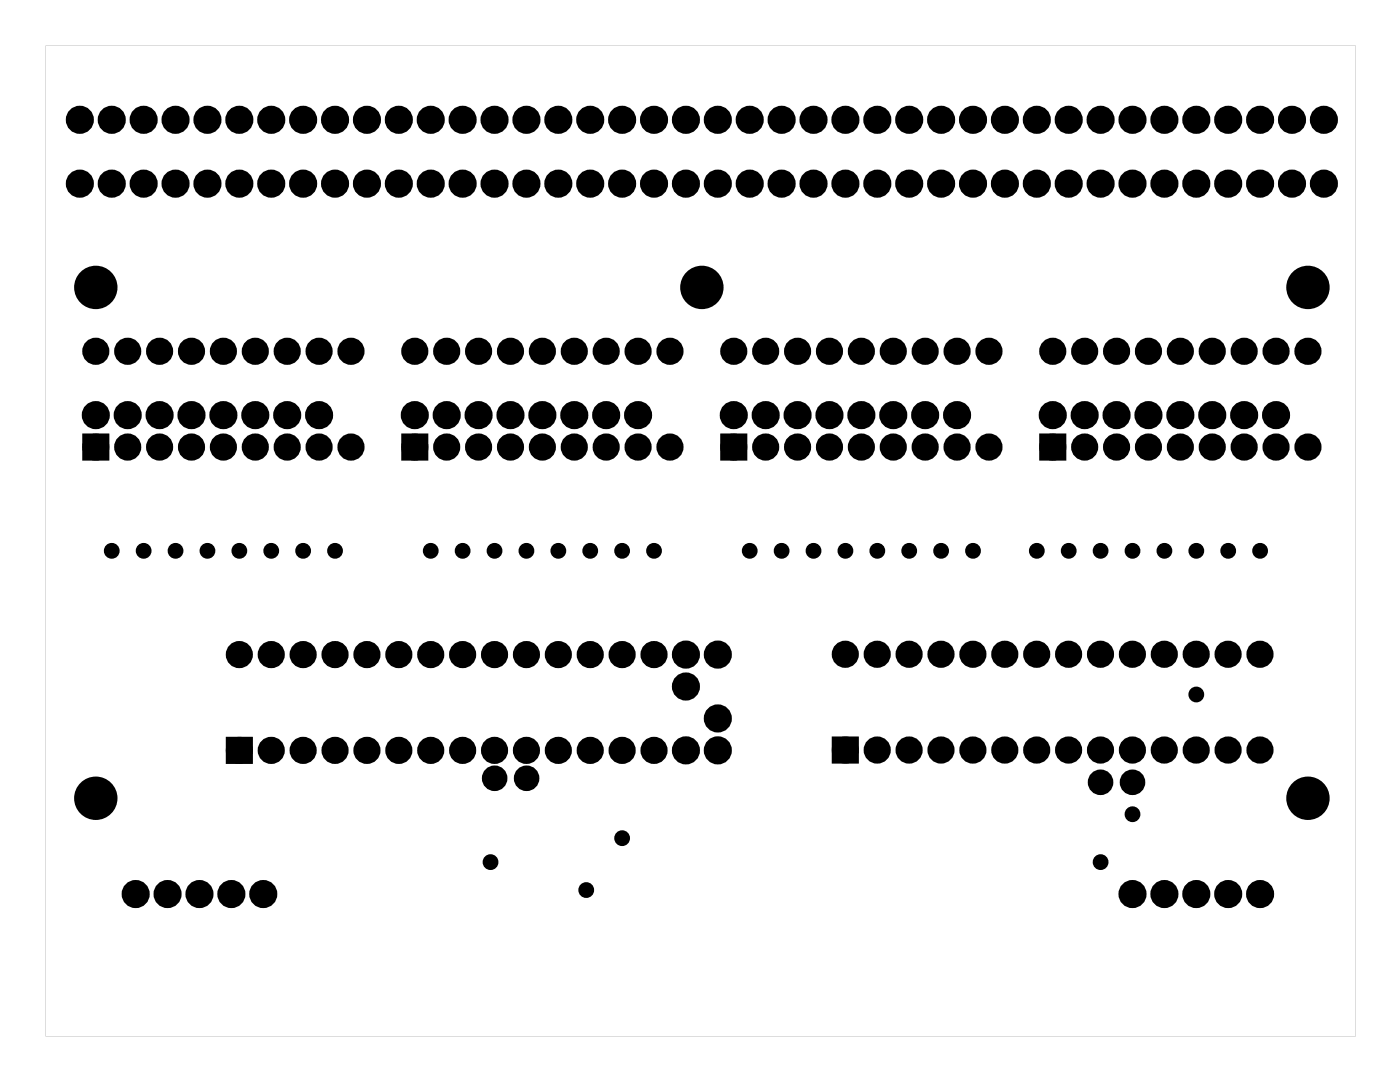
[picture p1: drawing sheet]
<svg xmlns="http://www.w3.org/2000/svg" width="111mm" height="86mm" viewBox="0 0 111 86" stroke-linecap="round" stroke-linejoin="round" font-family="sans-serif">
<g fill="#000">
<path d="M6.9 34.9h1.4v1.4h-1.4zM32.3 34.9h1.4v1.4h-1.4zM57.7 34.9h1.4v1.4h-1.4zM83.1 34.9h1.4v1.4h-1.4zM18.4 59h1.4v1.4h-1.4zM66.6 59h1.4v1.4h-1.4z"/>
<path d="M3.6 3.6h104.3v78.8h-104.3zM3.6 3.6v78.8h104.3v-78.8z"/>
</g>
<g fill="#000">
<circle cx="6.4" cy="9.5" r=".74"/>
<circle cx="6.4" cy="14.6" r=".74"/>
<circle cx="8.9" cy="9.5" r=".74"/>
<circle cx="8.9" cy="14.6" r=".74"/>
<circle cx="11.4" cy="9.5" r=".74"/>
<circle cx="11.4" cy="14.6" r=".74"/>
<circle cx="14" cy="9.5" r=".74"/>
<circle cx="14" cy="14.6" r=".74"/>
<circle cx="16.5" cy="9.5" r=".74"/>
<circle cx="16.5" cy="14.6" r=".74"/>
<circle cx="19.1" cy="9.5" r=".74"/>
<circle cx="19.1" cy="14.6" r=".74"/>
<circle cx="21.6" cy="9.5" r=".74"/>
<circle cx="21.6" cy="14.6" r=".74"/>
<circle cx="24.1" cy="9.5" r=".74"/>
<circle cx="24.1" cy="14.6" r=".74"/>
<circle cx="26.7" cy="9.5" r=".74"/>
<circle cx="26.7" cy="14.6" r=".74"/>
<circle cx="29.2" cy="9.5" r=".74"/>
<circle cx="29.2" cy="14.6" r=".74"/>
<circle cx="31.8" cy="9.5" r=".74"/>
<circle cx="31.8" cy="14.6" r=".74"/>
<circle cx="34.3" cy="9.5" r=".74"/>
<circle cx="34.3" cy="14.6" r=".74"/>
<circle cx="36.8" cy="9.5" r=".74"/>
<circle cx="36.8" cy="14.6" r=".74"/>
<circle cx="39.4" cy="9.5" r=".74"/>
<circle cx="39.4" cy="14.6" r=".74"/>
<circle cx="41.9" cy="9.5" r=".74"/>
<circle cx="41.9" cy="14.6" r=".74"/>
<circle cx="44.5" cy="9.5" r=".74"/>
<circle cx="44.5" cy="14.6" r=".74"/>
<circle cx="47" cy="9.5" r=".74"/>
<circle cx="47" cy="14.6" r=".74"/>
<circle cx="49.5" cy="9.5" r=".74"/>
<circle cx="49.5" cy="14.6" r=".74"/>
<circle cx="52.1" cy="9.5" r=".74"/>
<circle cx="52.1" cy="14.6" r=".74"/>
<circle cx="54.6" cy="9.5" r=".74"/>
<circle cx="54.6" cy="14.6" r=".74"/>
<circle cx="57.2" cy="9.5" r=".74"/>
<circle cx="57.2" cy="14.6" r=".74"/>
<circle cx="59.7" cy="9.5" r=".74"/>
<circle cx="59.7" cy="14.6" r=".74"/>
<circle cx="62.2" cy="9.5" r=".74"/>
<circle cx="62.2" cy="14.6" r=".74"/>
<circle cx="64.8" cy="9.5" r=".74"/>
<circle cx="64.8" cy="14.6" r=".74"/>
<circle cx="67.3" cy="9.5" r=".74"/>
<circle cx="67.3" cy="14.6" r=".74"/>
<circle cx="69.9" cy="9.5" r=".74"/>
<circle cx="69.9" cy="14.6" r=".74"/>
<circle cx="72.4" cy="9.5" r=".74"/>
<circle cx="72.4" cy="14.6" r=".74"/>
<circle cx="74.9" cy="9.5" r=".74"/>
<circle cx="74.9" cy="14.6" r=".74"/>
<circle cx="77.5" cy="9.5" r=".74"/>
<circle cx="77.5" cy="14.6" r=".74"/>
<circle cx="80" cy="9.5" r=".74"/>
<circle cx="80" cy="14.6" r=".74"/>
<circle cx="82.6" cy="9.5" r=".74"/>
<circle cx="82.6" cy="14.6" r=".74"/>
<circle cx="85.1" cy="9.5" r=".74"/>
<circle cx="85.1" cy="14.6" r=".74"/>
<circle cx="87.6" cy="9.5" r=".74"/>
<circle cx="87.6" cy="14.6" r=".74"/>
<circle cx="90.2" cy="9.5" r=".74"/>
<circle cx="90.2" cy="14.6" r=".74"/>
<circle cx="92.7" cy="9.5" r=".74"/>
<circle cx="92.7" cy="14.6" r=".74"/>
<circle cx="95.3" cy="9.5" r=".74"/>
<circle cx="95.3" cy="14.6" r=".74"/>
<circle cx="97.8" cy="9.5" r=".74"/>
<circle cx="97.8" cy="14.6" r=".74"/>
<circle cx="100.3" cy="9.5" r=".74"/>
<circle cx="100.3" cy="14.6" r=".74"/>
<circle cx="102.9" cy="9.5" r=".74"/>
<circle cx="102.9" cy="14.6" r=".74"/>
<circle cx="105.4" cy="9.5" r=".74"/>
<circle cx="105.4" cy="14.6" r=".74"/>
<circle cx="7.6" cy="22.9" r="1.6"/>
<circle cx="7.6" cy="35.6" r=".7"/>
<circle cx="7.6" cy="27.9" r=".7"/>
<circle cx="7.6" cy="33" r=".74"/>
<circle cx="10.2" cy="35.6" r=".7"/>
<circle cx="10.2" cy="27.9" r=".7"/>
<circle cx="10.2" cy="33" r=".74"/>
<circle cx="12.7" cy="35.6" r=".7"/>
<circle cx="12.7" cy="27.9" r=".7"/>
<circle cx="12.7" cy="33" r=".74"/>
<circle cx="15.2" cy="35.6" r=".7"/>
<circle cx="15.2" cy="27.9" r=".7"/>
<circle cx="15.2" cy="33" r=".74"/>
<circle cx="17.8" cy="35.6" r=".7"/>
<circle cx="17.8" cy="27.9" r=".7"/>
<circle cx="17.8" cy="33" r=".74"/>
<circle cx="20.3" cy="35.6" r=".7"/>
<circle cx="20.3" cy="27.9" r=".7"/>
<circle cx="20.3" cy="33" r=".74"/>
<circle cx="22.9" cy="35.6" r=".7"/>
<circle cx="22.9" cy="27.9" r=".7"/>
<circle cx="22.9" cy="33" r=".74"/>
<circle cx="25.4" cy="35.6" r=".7"/>
<circle cx="25.4" cy="27.9" r=".7"/>
<circle cx="25.4" cy="33" r=".74"/>
<circle cx="27.9" cy="35.6" r=".7"/>
<circle cx="27.9" cy="27.9" r=".7"/>
<circle cx="33" cy="35.6" r=".7"/>
<circle cx="33" cy="27.9" r=".7"/>
<circle cx="33" cy="33" r=".74"/>
<circle cx="35.6" cy="35.6" r=".7"/>
<circle cx="35.6" cy="27.9" r=".7"/>
<circle cx="35.6" cy="33" r=".74"/>
<circle cx="38.1" cy="35.6" r=".7"/>
<circle cx="38.1" cy="27.9" r=".7"/>
<circle cx="38.1" cy="33" r=".74"/>
<circle cx="40.6" cy="35.6" r=".7"/>
<circle cx="40.6" cy="27.9" r=".7"/>
<circle cx="40.6" cy="33" r=".74"/>
<circle cx="43.2" cy="35.6" r=".7"/>
<circle cx="43.2" cy="27.9" r=".7"/>
<circle cx="43.2" cy="33" r=".74"/>
<circle cx="45.7" cy="35.6" r=".7"/>
<circle cx="45.7" cy="27.9" r=".7"/>
<circle cx="45.7" cy="33" r=".74"/>
<circle cx="48.3" cy="35.6" r=".7"/>
<circle cx="48.3" cy="27.9" r=".7"/>
<circle cx="48.3" cy="33" r=".74"/>
<circle cx="50.8" cy="35.6" r=".7"/>
<circle cx="50.8" cy="27.9" r=".7"/>
<circle cx="50.8" cy="33" r=".74"/>
<circle cx="53.3" cy="35.6" r=".7"/>
<circle cx="53.3" cy="27.9" r=".7"/>
<circle cx="55.9" cy="22.9" r="1.6"/>
<circle cx="58.4" cy="35.6" r=".7"/>
<circle cx="58.4" cy="27.9" r=".7"/>
<circle cx="58.4" cy="33" r=".74"/>
<circle cx="61" cy="35.6" r=".7"/>
<circle cx="61" cy="27.9" r=".7"/>
<circle cx="61" cy="33" r=".74"/>
<circle cx="63.5" cy="35.6" r=".7"/>
<circle cx="63.5" cy="27.9" r=".7"/>
<circle cx="63.5" cy="33" r=".74"/>
<circle cx="66" cy="35.6" r=".7"/>
<circle cx="66" cy="27.9" r=".7"/>
<circle cx="66" cy="33" r=".74"/>
<circle cx="68.6" cy="35.6" r=".7"/>
<circle cx="68.6" cy="27.9" r=".7"/>
<circle cx="68.6" cy="33" r=".74"/>
<circle cx="71.1" cy="35.6" r=".7"/>
<circle cx="71.1" cy="27.9" r=".7"/>
<circle cx="71.1" cy="33" r=".74"/>
<circle cx="73.7" cy="35.6" r=".7"/>
<circle cx="73.7" cy="27.9" r=".7"/>
<circle cx="73.7" cy="33" r=".74"/>
<circle cx="76.2" cy="35.6" r=".7"/>
<circle cx="76.2" cy="27.9" r=".7"/>
<circle cx="76.2" cy="33" r=".74"/>
<circle cx="78.7" cy="35.6" r=".7"/>
<circle cx="78.7" cy="27.9" r=".7"/>
<circle cx="83.8" cy="35.6" r=".7"/>
<circle cx="83.8" cy="27.9" r=".7"/>
<circle cx="83.8" cy="33" r=".74"/>
<circle cx="86.4" cy="35.6" r=".7"/>
<circle cx="86.4" cy="27.9" r=".7"/>
<circle cx="86.4" cy="33" r=".74"/>
<circle cx="88.9" cy="35.6" r=".7"/>
<circle cx="88.9" cy="27.9" r=".7"/>
<circle cx="88.9" cy="33" r=".74"/>
<circle cx="91.4" cy="35.6" r=".7"/>
<circle cx="91.4" cy="27.9" r=".7"/>
<circle cx="91.4" cy="33" r=".74"/>
<circle cx="94" cy="35.6" r=".7"/>
<circle cx="94" cy="27.9" r=".7"/>
<circle cx="94" cy="33" r=".74"/>
<circle cx="96.5" cy="35.6" r=".7"/>
<circle cx="96.5" cy="27.9" r=".7"/>
<circle cx="96.5" cy="33" r=".74"/>
<circle cx="99.1" cy="35.6" r=".7"/>
<circle cx="99.1" cy="27.9" r=".7"/>
<circle cx="99.1" cy="33" r=".74"/>
<circle cx="101.6" cy="35.6" r=".7"/>
<circle cx="101.6" cy="27.9" r=".7"/>
<circle cx="101.6" cy="33" r=".74"/>
<circle cx="104.1" cy="22.9" r="1.6"/>
<circle cx="104.1" cy="35.6" r=".7"/>
<circle cx="104.1" cy="27.9" r=".7"/>
<circle cx="8.9" cy="43.8" r=".35"/>
<circle cx="11.4" cy="43.8" r=".35"/>
<circle cx="14" cy="43.8" r=".35"/>
<circle cx="16.5" cy="43.8" r=".35"/>
<circle cx="19.1" cy="43.8" r=".35"/>
<circle cx="19.1" cy="59.7" r=".7"/>
<circle cx="19.1" cy="52.1" r=".7"/>
<circle cx="21.6" cy="43.8" r=".35"/>
<circle cx="21.6" cy="52.1" r=".7"/>
<circle cx="21.6" cy="59.7" r=".7"/>
<circle cx="24.1" cy="43.8" r=".35"/>
<circle cx="24.1" cy="59.7" r=".7"/>
<circle cx="24.1" cy="52.1" r=".7"/>
<circle cx="26.7" cy="43.8" r=".35"/>
<circle cx="26.7" cy="52.1" r=".7"/>
<circle cx="26.7" cy="59.7" r=".7"/>
<circle cx="29.2" cy="52.1" r=".7"/>
<circle cx="29.2" cy="59.7" r=".7"/>
<circle cx="31.8" cy="59.7" r=".7"/>
<circle cx="31.8" cy="52.1" r=".7"/>
<circle cx="34.3" cy="43.8" r=".35"/>
<circle cx="34.3" cy="52.1" r=".7"/>
<circle cx="34.3" cy="59.7" r=".7"/>
<circle cx="36.8" cy="43.8" r=".35"/>
<circle cx="36.8" cy="52.1" r=".7"/>
<circle cx="36.8" cy="59.7" r=".7"/>
<circle cx="39.4" cy="43.8" r=".35"/>
<circle cx="39.4" cy="52.1" r=".7"/>
<circle cx="39.4" cy="59.7" r=".7"/>
<circle cx="41.9" cy="43.8" r=".35"/>
<circle cx="41.9" cy="52.1" r=".7"/>
<circle cx="41.9" cy="59.7" r=".7"/>
<circle cx="44.5" cy="43.8" r=".35"/>
<circle cx="44.5" cy="52.1" r=".7"/>
<circle cx="44.5" cy="59.7" r=".7"/>
<circle cx="47" cy="43.8" r=".35"/>
<circle cx="47" cy="59.7" r=".7"/>
<circle cx="47" cy="52.1" r=".7"/>
<circle cx="49.5" cy="43.8" r=".35"/>
<circle cx="49.5" cy="59.7" r=".7"/>
<circle cx="49.5" cy="52.1" r=".7"/>
<circle cx="52.1" cy="43.8" r=".35"/>
<circle cx="52.1" cy="52.1" r=".7"/>
<circle cx="52.1" cy="59.7" r=".7"/>
<circle cx="54.6" cy="59.7" r=".74"/>
<circle cx="54.6" cy="52.1" r=".74"/>
<circle cx="54.6" cy="54.6" r=".74"/>
<circle cx="57.2" cy="59.7" r=".74"/>
<circle cx="57.2" cy="52.1" r=".74"/>
<circle cx="57.2" cy="57.2" r=".74"/>
<circle cx="59.7" cy="43.8" r=".35"/>
<circle cx="62.2" cy="43.8" r=".35"/>
<circle cx="64.8" cy="43.8" r=".35"/>
<circle cx="67.3" cy="52" r=".7"/>
<circle cx="67.3" cy="59.7" r=".7"/>
<circle cx="67.3" cy="43.8" r=".35"/>
<circle cx="69.8" cy="52" r=".7"/>
<circle cx="69.8" cy="59.7" r=".7"/>
<circle cx="69.9" cy="43.8" r=".35"/>
<circle cx="72.4" cy="52" r=".7"/>
<circle cx="72.4" cy="59.7" r=".7"/>
<circle cx="72.4" cy="43.8" r=".35"/>
<circle cx="74.9" cy="52" r=".7"/>
<circle cx="74.9" cy="59.7" r=".7"/>
<circle cx="74.9" cy="43.8" r=".35"/>
<circle cx="77.5" cy="52" r=".7"/>
<circle cx="77.5" cy="59.7" r=".7"/>
<circle cx="77.5" cy="43.8" r=".35"/>
<circle cx="80" cy="52" r=".7"/>
<circle cx="80" cy="59.7" r=".7"/>
<circle cx="82.5" cy="52" r=".7"/>
<circle cx="82.5" cy="59.7" r=".7"/>
<circle cx="82.6" cy="43.8" r=".35"/>
<circle cx="85.1" cy="52" r=".7"/>
<circle cx="85.1" cy="59.7" r=".7"/>
<circle cx="85.1" cy="43.8" r=".35"/>
<circle cx="87.6" cy="52" r=".7"/>
<circle cx="87.6" cy="59.7" r=".7"/>
<circle cx="87.6" cy="43.8" r=".35"/>
<circle cx="90.2" cy="52" r=".7"/>
<circle cx="90.2" cy="59.7" r=".7"/>
<circle cx="90.2" cy="43.8" r=".35"/>
<circle cx="92.7" cy="52" r=".7"/>
<circle cx="92.7" cy="59.7" r=".7"/>
<circle cx="92.7" cy="43.8" r=".35"/>
<circle cx="95.2" cy="52" r=".7"/>
<circle cx="95.2" cy="59.7" r=".7"/>
<circle cx="95.3" cy="43.8" r=".35"/>
<circle cx="95.3" cy="55.3" r=".35"/>
<circle cx="97.8" cy="52" r=".7"/>
<circle cx="97.8" cy="59.7" r=".7"/>
<circle cx="97.8" cy="43.8" r=".35"/>
<circle cx="100.3" cy="52" r=".7"/>
<circle cx="100.3" cy="59.7" r=".7"/>
<circle cx="100.3" cy="43.8" r=".35"/>
<circle cx="7.6" cy="63.5" r="1.6"/>
<circle cx="10.8" cy="71.1" r=".74"/>
<circle cx="13.3" cy="71.1" r=".74"/>
<circle cx="15.9" cy="71.1" r=".74"/>
<circle cx="18.4" cy="71.1" r=".74"/>
<circle cx="21" cy="71.1" r=".74"/>
<circle cx="39.1" cy="68.6" r=".35"/>
<circle cx="39.4" cy="61.9" r=".64"/>
<circle cx="41.9" cy="61.9" r=".64"/>
<circle cx="46.7" cy="70.8" r=".35"/>
<circle cx="49.5" cy="66.7" r=".35"/>
<circle cx="87.6" cy="62.2" r=".64"/>
<circle cx="87.6" cy="68.6" r=".35"/>
<circle cx="90.2" cy="62.2" r=".64"/>
<circle cx="90.2" cy="64.8" r=".35"/>
<circle cx="90.2" cy="71.1" r=".74"/>
<circle cx="92.7" cy="71.1" r=".74"/>
<circle cx="95.3" cy="71.1" r=".74"/>
<circle cx="97.8" cy="71.1" r=".74"/>
<circle cx="100.3" cy="71.1" r=".74"/>
<circle cx="104.1" cy="63.5" r="1.6"/>
</g>
<g fill="none" stroke="#000" stroke-width=".76" stroke-linecap="butt">
<path d="M6.9 34.9h1.4v1.4h-1.4zM32.3 34.9h1.4v1.4h-1.4zM57.7 34.9h1.4v1.4h-1.4zM83.1 34.9h1.4v1.4h-1.4zM18.4 59h1.4v1.4h-1.4zM66.6 59h1.4v1.4h-1.4z"/>
<circle cx="6.4" cy="14.6" r=".74"/>
<circle cx="6.4" cy="9.5" r=".74"/>
<circle cx="8.9" cy="9.5" r=".74"/>
<circle cx="8.9" cy="14.6" r=".74"/>
<circle cx="11.4" cy="9.5" r=".74"/>
<circle cx="11.4" cy="14.6" r=".74"/>
<circle cx="14" cy="9.5" r=".74"/>
<circle cx="14" cy="14.6" r=".74"/>
<circle cx="16.5" cy="14.6" r=".74"/>
<circle cx="16.5" cy="9.5" r=".74"/>
<circle cx="19.1" cy="14.6" r=".74"/>
<circle cx="19.1" cy="9.5" r=".74"/>
<circle cx="21.6" cy="9.5" r=".74"/>
<circle cx="21.6" cy="14.6" r=".74"/>
<circle cx="24.1" cy="14.6" r=".74"/>
<circle cx="24.1" cy="9.5" r=".74"/>
<circle cx="26.7" cy="9.5" r=".74"/>
<circle cx="26.7" cy="14.6" r=".74"/>
<circle cx="29.2" cy="14.6" r=".74"/>
<circle cx="29.2" cy="9.5" r=".74"/>
<circle cx="31.8" cy="9.5" r=".74"/>
<circle cx="31.8" cy="14.6" r=".74"/>
<circle cx="34.3" cy="9.5" r=".74"/>
<circle cx="34.3" cy="14.6" r=".74"/>
<circle cx="36.8" cy="9.5" r=".74"/>
<circle cx="36.8" cy="14.6" r=".74"/>
<circle cx="39.4" cy="14.6" r=".74"/>
<circle cx="39.4" cy="9.5" r=".74"/>
<circle cx="41.9" cy="9.5" r=".74"/>
<circle cx="41.9" cy="14.6" r=".74"/>
<circle cx="44.5" cy="9.5" r=".74"/>
<circle cx="44.5" cy="14.6" r=".74"/>
<circle cx="47" cy="9.5" r=".74"/>
<circle cx="47" cy="14.6" r=".74"/>
<circle cx="49.5" cy="9.5" r=".74"/>
<circle cx="49.5" cy="14.6" r=".74"/>
<circle cx="52.1" cy="9.5" r=".74"/>
<circle cx="52.1" cy="14.6" r=".74"/>
<circle cx="54.6" cy="9.5" r=".74"/>
<circle cx="54.6" cy="14.6" r=".74"/>
<circle cx="57.2" cy="14.6" r=".74"/>
<circle cx="57.2" cy="9.5" r=".74"/>
<circle cx="59.7" cy="14.6" r=".74"/>
<circle cx="59.7" cy="9.5" r=".74"/>
<circle cx="62.2" cy="14.6" r=".74"/>
<circle cx="62.2" cy="9.5" r=".74"/>
<circle cx="64.8" cy="14.6" r=".74"/>
<circle cx="64.8" cy="9.5" r=".74"/>
<circle cx="67.3" cy="9.5" r=".74"/>
<circle cx="67.3" cy="14.6" r=".74"/>
<circle cx="69.9" cy="14.6" r=".74"/>
<circle cx="69.9" cy="9.5" r=".74"/>
<circle cx="72.4" cy="9.5" r=".74"/>
<circle cx="72.4" cy="14.6" r=".74"/>
<circle cx="74.9" cy="14.6" r=".74"/>
<circle cx="74.9" cy="9.5" r=".74"/>
<circle cx="77.5" cy="14.6" r=".74"/>
<circle cx="77.5" cy="9.5" r=".74"/>
<circle cx="80" cy="14.6" r=".74"/>
<circle cx="80" cy="9.5" r=".74"/>
<circle cx="82.6" cy="9.5" r=".74"/>
<circle cx="82.6" cy="14.6" r=".74"/>
<circle cx="85.1" cy="14.6" r=".74"/>
<circle cx="85.1" cy="9.5" r=".74"/>
<circle cx="87.6" cy="9.5" r=".74"/>
<circle cx="87.6" cy="14.6" r=".74"/>
<circle cx="90.2" cy="9.5" r=".74"/>
<circle cx="90.2" cy="14.6" r=".74"/>
<circle cx="92.7" cy="9.5" r=".74"/>
<circle cx="92.7" cy="14.6" r=".74"/>
<circle cx="95.3" cy="9.5" r=".74"/>
<circle cx="95.3" cy="14.6" r=".74"/>
<circle cx="97.8" cy="9.5" r=".74"/>
<circle cx="97.8" cy="14.6" r=".74"/>
<circle cx="100.3" cy="9.5" r=".74"/>
<circle cx="100.3" cy="14.6" r=".74"/>
<circle cx="102.9" cy="9.5" r=".74"/>
<circle cx="102.9" cy="14.6" r=".74"/>
<circle cx="105.4" cy="9.5" r=".74"/>
<circle cx="105.4" cy="14.6" r=".74"/>
<circle cx="7.6" cy="27.9" r=".7"/>
<circle cx="7.6" cy="35.6" r=".7"/>
<circle cx="7.6" cy="33" r=".74"/>
<circle cx="10.2" cy="27.9" r=".7"/>
<circle cx="10.2" cy="35.6" r=".7"/>
<circle cx="10.2" cy="33" r=".74"/>
<circle cx="12.7" cy="27.9" r=".7"/>
<circle cx="12.7" cy="35.6" r=".7"/>
<circle cx="12.7" cy="33" r=".74"/>
<circle cx="15.2" cy="27.9" r=".7"/>
<circle cx="15.2" cy="35.6" r=".7"/>
<circle cx="15.2" cy="33" r=".74"/>
<circle cx="17.8" cy="27.9" r=".7"/>
<circle cx="17.8" cy="35.6" r=".7"/>
<circle cx="17.8" cy="33" r=".74"/>
<circle cx="20.3" cy="27.9" r=".7"/>
<circle cx="20.3" cy="35.6" r=".7"/>
<circle cx="20.3" cy="33" r=".74"/>
<circle cx="22.9" cy="27.9" r=".7"/>
<circle cx="22.9" cy="35.6" r=".7"/>
<circle cx="22.9" cy="33" r=".74"/>
<circle cx="25.4" cy="27.9" r=".7"/>
<circle cx="25.4" cy="35.6" r=".7"/>
<circle cx="25.4" cy="33" r=".74"/>
<circle cx="27.9" cy="27.9" r=".7"/>
<circle cx="27.9" cy="35.6" r=".7"/>
<circle cx="33" cy="27.9" r=".7"/>
<circle cx="33" cy="35.6" r=".7"/>
<circle cx="33" cy="33" r=".74"/>
<circle cx="35.6" cy="27.9" r=".7"/>
<circle cx="35.6" cy="35.6" r=".7"/>
<circle cx="35.6" cy="33" r=".74"/>
<circle cx="38.1" cy="27.9" r=".7"/>
<circle cx="38.1" cy="35.6" r=".7"/>
<circle cx="38.1" cy="33" r=".74"/>
<circle cx="40.6" cy="27.9" r=".7"/>
<circle cx="40.6" cy="35.6" r=".7"/>
<circle cx="40.6" cy="33" r=".74"/>
<circle cx="43.2" cy="27.9" r=".7"/>
<circle cx="43.2" cy="35.6" r=".7"/>
<circle cx="43.2" cy="33" r=".74"/>
<circle cx="45.7" cy="27.9" r=".7"/>
<circle cx="45.7" cy="35.6" r=".7"/>
<circle cx="45.7" cy="33" r=".74"/>
<circle cx="48.3" cy="27.9" r=".7"/>
<circle cx="48.3" cy="35.6" r=".7"/>
<circle cx="48.3" cy="33" r=".74"/>
<circle cx="50.8" cy="27.9" r=".7"/>
<circle cx="50.8" cy="35.6" r=".7"/>
<circle cx="50.8" cy="33" r=".74"/>
<circle cx="53.3" cy="27.9" r=".7"/>
<circle cx="53.3" cy="35.6" r=".7"/>
<circle cx="58.4" cy="27.9" r=".7"/>
<circle cx="58.4" cy="35.6" r=".7"/>
<circle cx="58.4" cy="33" r=".74"/>
<circle cx="61" cy="27.9" r=".7"/>
<circle cx="61" cy="35.6" r=".7"/>
<circle cx="61" cy="33" r=".74"/>
<circle cx="63.5" cy="27.9" r=".7"/>
<circle cx="63.5" cy="35.6" r=".7"/>
<circle cx="63.5" cy="33" r=".74"/>
<circle cx="66" cy="27.9" r=".7"/>
<circle cx="66" cy="35.6" r=".7"/>
<circle cx="66" cy="33" r=".74"/>
<circle cx="68.6" cy="27.9" r=".7"/>
<circle cx="68.6" cy="35.6" r=".7"/>
<circle cx="68.6" cy="33" r=".74"/>
<circle cx="71.1" cy="27.9" r=".7"/>
<circle cx="71.1" cy="35.6" r=".7"/>
<circle cx="71.1" cy="33" r=".74"/>
<circle cx="73.7" cy="27.9" r=".7"/>
<circle cx="73.7" cy="35.6" r=".7"/>
<circle cx="73.7" cy="33" r=".74"/>
<circle cx="76.2" cy="27.9" r=".7"/>
<circle cx="76.2" cy="35.6" r=".7"/>
<circle cx="76.2" cy="33" r=".74"/>
<circle cx="78.7" cy="27.9" r=".7"/>
<circle cx="78.7" cy="35.6" r=".7"/>
<circle cx="83.8" cy="27.9" r=".7"/>
<circle cx="83.8" cy="35.6" r=".7"/>
<circle cx="83.8" cy="33" r=".74"/>
<circle cx="86.4" cy="27.9" r=".7"/>
<circle cx="86.4" cy="35.6" r=".7"/>
<circle cx="86.4" cy="33" r=".74"/>
<circle cx="88.9" cy="27.9" r=".7"/>
<circle cx="88.9" cy="35.6" r=".7"/>
<circle cx="88.9" cy="33" r=".74"/>
<circle cx="91.4" cy="27.9" r=".7"/>
<circle cx="91.4" cy="35.6" r=".7"/>
<circle cx="91.4" cy="33" r=".74"/>
<circle cx="94" cy="27.9" r=".7"/>
<circle cx="94" cy="35.6" r=".7"/>
<circle cx="94" cy="33" r=".74"/>
<circle cx="96.5" cy="27.9" r=".7"/>
<circle cx="96.5" cy="35.6" r=".7"/>
<circle cx="96.5" cy="33" r=".74"/>
<circle cx="99.1" cy="27.9" r=".7"/>
<circle cx="99.1" cy="35.6" r=".7"/>
<circle cx="99.1" cy="33" r=".74"/>
<circle cx="101.6" cy="27.9" r=".7"/>
<circle cx="101.6" cy="35.6" r=".7"/>
<circle cx="101.6" cy="33" r=".74"/>
<circle cx="104.1" cy="27.9" r=".7"/>
<circle cx="104.1" cy="35.6" r=".7"/>
<circle cx="19.1" cy="52.1" r=".7"/>
<circle cx="19.1" cy="59.7" r=".7"/>
<circle cx="21.6" cy="52.1" r=".7"/>
<circle cx="21.6" cy="59.7" r=".7"/>
<circle cx="24.1" cy="52.1" r=".7"/>
<circle cx="24.1" cy="59.7" r=".7"/>
<circle cx="26.7" cy="52.1" r=".7"/>
<circle cx="26.7" cy="59.7" r=".7"/>
<circle cx="29.2" cy="52.1" r=".7"/>
<circle cx="29.2" cy="59.7" r=".7"/>
<circle cx="31.8" cy="52.1" r=".7"/>
<circle cx="31.8" cy="59.7" r=".7"/>
<circle cx="34.3" cy="52.1" r=".7"/>
<circle cx="34.3" cy="59.7" r=".7"/>
<circle cx="36.8" cy="52.1" r=".7"/>
<circle cx="36.8" cy="59.7" r=".7"/>
<circle cx="39.4" cy="52.1" r=".7"/>
<circle cx="39.4" cy="59.7" r=".7"/>
<circle cx="41.9" cy="52.1" r=".7"/>
<circle cx="41.9" cy="59.7" r=".7"/>
<circle cx="44.5" cy="52.1" r=".7"/>
<circle cx="44.5" cy="59.7" r=".7"/>
<circle cx="47" cy="52.1" r=".7"/>
<circle cx="47" cy="59.7" r=".7"/>
<circle cx="49.5" cy="52.1" r=".7"/>
<circle cx="49.5" cy="59.7" r=".7"/>
<circle cx="52.1" cy="52.1" r=".7"/>
<circle cx="52.1" cy="59.7" r=".7"/>
<circle cx="54.6" cy="52.1" r=".74"/>
<circle cx="54.6" cy="59.7" r=".74"/>
<circle cx="54.6" cy="54.6" r=".74"/>
<circle cx="57.2" cy="52.1" r=".74"/>
<circle cx="57.2" cy="59.7" r=".74"/>
<circle cx="57.2" cy="57.2" r=".74"/>
<circle cx="67.3" cy="52" r=".7"/>
<circle cx="67.3" cy="59.7" r=".7"/>
<circle cx="69.8" cy="52" r=".7"/>
<circle cx="69.8" cy="59.7" r=".7"/>
<circle cx="72.4" cy="52" r=".7"/>
<circle cx="72.4" cy="59.7" r=".7"/>
<circle cx="74.9" cy="52" r=".7"/>
<circle cx="74.9" cy="59.7" r=".7"/>
<circle cx="77.5" cy="52" r=".7"/>
<circle cx="77.5" cy="59.7" r=".7"/>
<circle cx="80" cy="52" r=".7"/>
<circle cx="80" cy="59.7" r=".7"/>
<circle cx="82.5" cy="52" r=".7"/>
<circle cx="82.5" cy="59.7" r=".7"/>
<circle cx="85.1" cy="52" r=".7"/>
<circle cx="85.1" cy="59.7" r=".7"/>
<circle cx="87.6" cy="52" r=".7"/>
<circle cx="87.6" cy="59.7" r=".7"/>
<circle cx="90.2" cy="52" r=".7"/>
<circle cx="90.2" cy="59.7" r=".7"/>
<circle cx="92.7" cy="52" r=".7"/>
<circle cx="92.7" cy="59.7" r=".7"/>
<circle cx="95.2" cy="52" r=".7"/>
<circle cx="95.2" cy="59.7" r=".7"/>
<circle cx="97.8" cy="52" r=".7"/>
<circle cx="97.8" cy="59.7" r=".7"/>
<circle cx="100.3" cy="52" r=".7"/>
<circle cx="100.3" cy="59.7" r=".7"/>
<circle cx="10.8" cy="71.1" r=".74"/>
<circle cx="13.3" cy="71.1" r=".74"/>
<circle cx="15.9" cy="71.1" r=".74"/>
<circle cx="18.4" cy="71.1" r=".74"/>
<circle cx="21" cy="71.1" r=".74"/>
<circle cx="39.4" cy="61.9" r=".64"/>
<circle cx="41.9" cy="61.9" r=".64"/>
<circle cx="87.6" cy="62.2" r=".64"/>
<circle cx="90.2" cy="62.2" r=".64"/>
<circle cx="90.2" cy="71.1" r=".74"/>
<circle cx="92.7" cy="71.1" r=".74"/>
<circle cx="95.3" cy="71.1" r=".74"/>
<circle cx="97.8" cy="71.1" r=".74"/>
<circle cx="100.3" cy="71.1" r=".74"/>
</g>
<g fill="none" stroke="#000" stroke-width=".25">
<circle cx="7.6" cy="22.9" r="1.6"/>
<circle cx="55.9" cy="22.9" r="1.6"/>
<circle cx="104.1" cy="22.9" r="1.6"/>
<circle cx="7.6" cy="63.5" r="1.6"/>
<circle cx="104.1" cy="63.5" r="1.6"/>
</g>
<g fill="none" stroke="#000" stroke-width=".55">
<circle cx="8.9" cy="43.8" r=".35"/>
<circle cx="11.4" cy="43.8" r=".35"/>
<circle cx="14" cy="43.8" r=".35"/>
<circle cx="16.5" cy="43.8" r=".35"/>
<circle cx="19.1" cy="43.8" r=".35"/>
<circle cx="21.6" cy="43.8" r=".35"/>
<circle cx="24.1" cy="43.8" r=".35"/>
<circle cx="26.7" cy="43.8" r=".35"/>
<circle cx="34.3" cy="43.8" r=".35"/>
<circle cx="36.8" cy="43.8" r=".35"/>
<circle cx="39.4" cy="43.8" r=".35"/>
<circle cx="41.9" cy="43.8" r=".35"/>
<circle cx="44.5" cy="43.8" r=".35"/>
<circle cx="47" cy="43.8" r=".35"/>
<circle cx="49.5" cy="43.8" r=".35"/>
<circle cx="52.1" cy="43.8" r=".35"/>
<circle cx="59.7" cy="43.8" r=".35"/>
<circle cx="62.2" cy="43.8" r=".35"/>
<circle cx="64.8" cy="43.8" r=".35"/>
<circle cx="67.3" cy="43.8" r=".35"/>
<circle cx="69.9" cy="43.8" r=".35"/>
<circle cx="72.4" cy="43.8" r=".35"/>
<circle cx="74.9" cy="43.8" r=".35"/>
<circle cx="77.5" cy="43.8" r=".35"/>
<circle cx="82.6" cy="43.8" r=".35"/>
<circle cx="85.1" cy="43.8" r=".35"/>
<circle cx="87.6" cy="43.8" r=".35"/>
<circle cx="90.2" cy="43.8" r=".35"/>
<circle cx="92.7" cy="43.8" r=".35"/>
<circle cx="95.3" cy="55.3" r=".35"/>
<circle cx="95.3" cy="43.8" r=".35"/>
<circle cx="97.8" cy="43.8" r=".35"/>
<circle cx="100.3" cy="43.8" r=".35"/>
<circle cx="39.1" cy="68.6" r=".35"/>
<circle cx="46.7" cy="70.8" r=".35"/>
<circle cx="49.5" cy="66.7" r=".35"/>
<circle cx="87.6" cy="68.6" r=".35"/>
<circle cx="90.2" cy="64.8" r=".35"/>
</g>
</svg>
